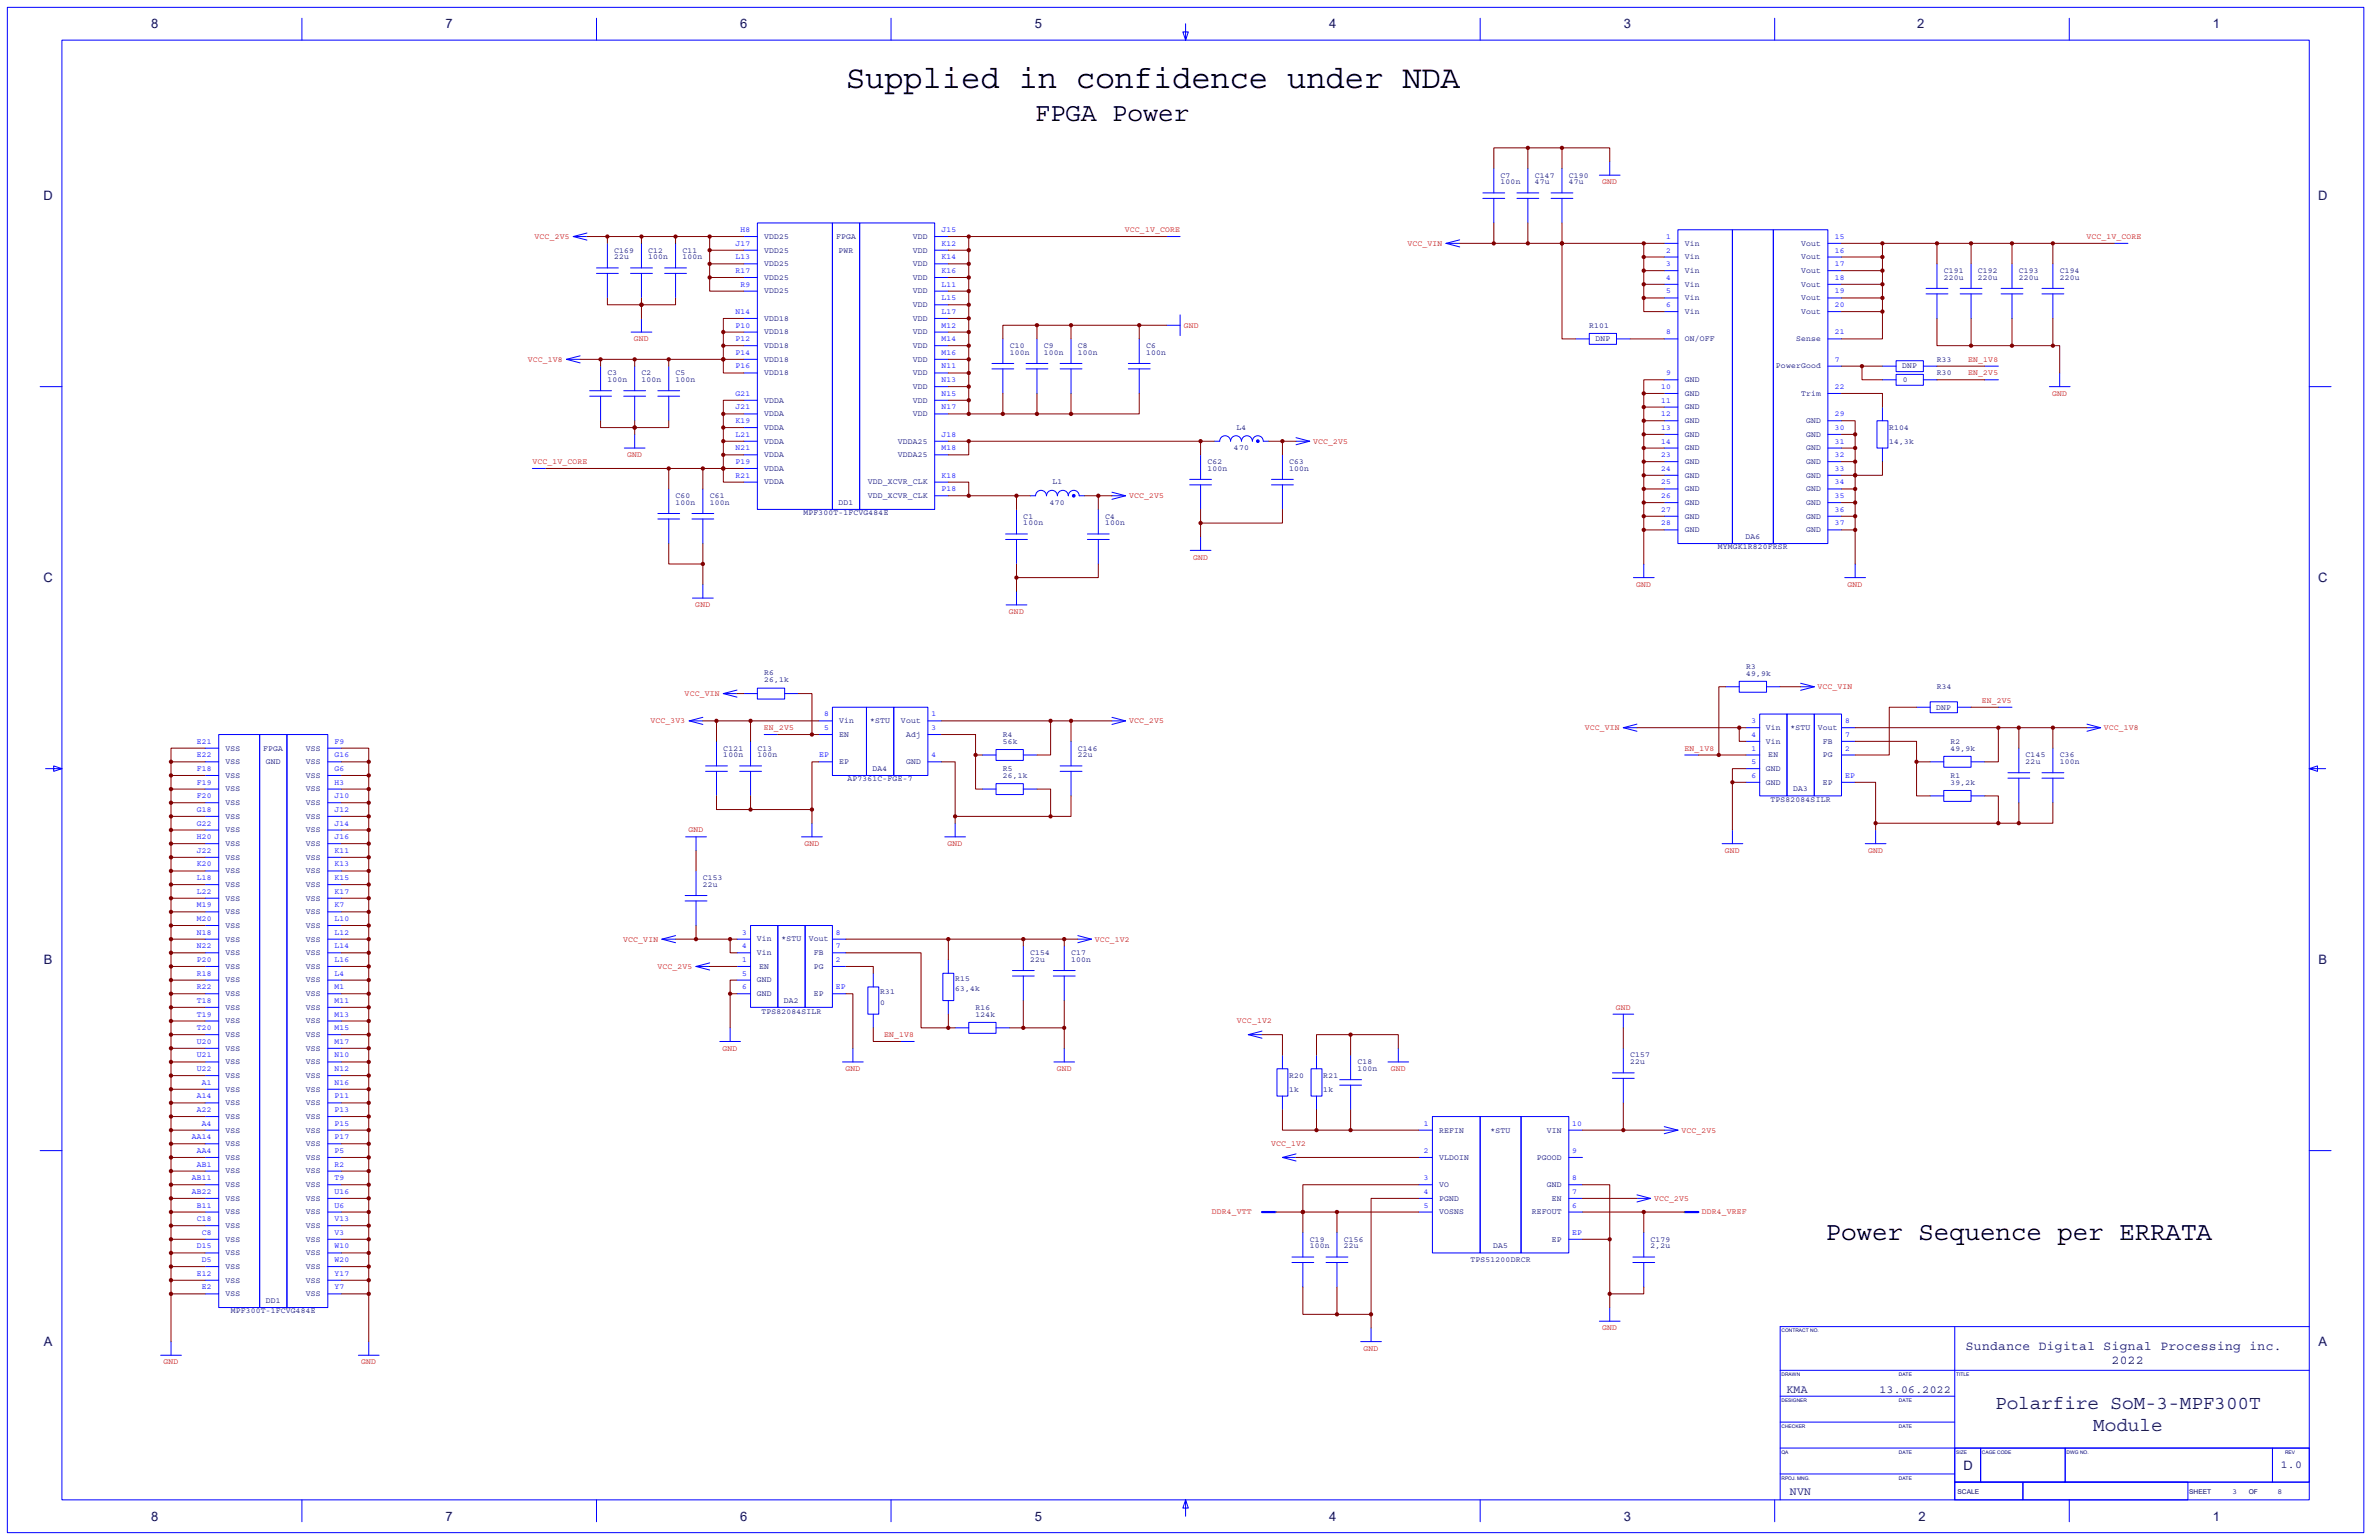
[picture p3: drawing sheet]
<svg xmlns="http://www.w3.org/2000/svg" width="864mm" height="559mm" viewBox="0 0 864 559" stroke-linecap="round" stroke-linejoin="round" font-family="sans-serif">
<defs><g id="words">
<text font-size="11.6" x="307.1" y="32">Supplied in confidence under NDA</text>
<g font-size="9.4">
<text x="375.6" y="43.8">FPGA Power</text>
<text x="662.7" y="449.8">Power Sequence per ERRATA</text>
</g>
<g font-size="7" fill="#000080">
<text x="724.3" y="511.4">Polarfire SoM-3-MPF300T</text>
<text x="759.9" y="519.2">Module</text>
</g>
<g font-size="4.7" fill="#000080">
<text x="54.8" y="10.2">8</text>
<text x="161.8" y="10.2">7</text>
<text x="268.7" y="10.2">6</text>
<text x="375.6" y="10.2">5</text>
<text x="482.5" y="10.2">4</text>
<text x="589.5" y="10.2">3</text>
<text x="695.9" y="10.2">2</text>
<text x="803.3" y="10.2">1</text>
<text x="15.8" y="72.5">D</text>
<text x="841.5" y="72.5">D</text>
<text x="15.8" y="211.1">C</text>
<text x="841.5" y="211.1">C</text>
<text x="15.9" y="349.8">B</text>
<text x="841.7" y="349.8">B</text>
<text x="15.9" y="488.4">A</text>
<text x="841.7" y="488.4">A</text>
<text x="712.8" y="533.4">D</text>
<text x="54.8" y="551.7">8</text>
<text x="161.8" y="551.7">7</text>
<text x="268.7" y="551.7">6</text>
<text x="375.6" y="551.7">5</text>
<text x="482.5" y="551.7">4</text>
<text x="589.5" y="551.7">3</text>
<text x="696.4" y="551.7">2</text>
<text x="803.3" y="551.7">1</text>
</g>
<g font-size="4.6" fill="#000080">
<text x="713.6" y="489.7">Sundance Digital Signal Processing inc.</text>
<text x="766.6" y="495">2022</text>
</g>
<g font-size="4.1" fill="#000080">
<text x="648.5" y="505.3">KMA</text>
<text x="682.3" y="505.3">13.06.2022</text>
<text x="828" y="532.6">1.0</text>
<text x="649.7" y="542.5">NVN</text>
</g>
<g font-size="2.9" fill="#000080">
<text x="544.7" y="64.4">C7</text>
<text x="557.1" y="64.4">C147</text>
<text x="569.5" y="64.4">C190</text>
<text x="544.7" y="66.9">100n</text>
<text x="557.1" y="66.9">47u</text>
<text x="569.5" y="66.9">47u</text>
<text x="277.4" y="86.7">VDD25</text>
<text x="303.5" y="86.7">FPGA</text>
<text x="331.4" y="86.7">VDD</text>
<text x="611.6" y="89.2">Vin</text>
<text x="653.8" y="89.2">Vout</text>
<text x="223" y="94.1">22u</text>
<text x="223" y="91.6">C169</text>
<text x="235.3" y="94.1">100n</text>
<text x="235.3" y="91.6">C12</text>
<text x="247.7" y="94.1">100n</text>
<text x="247.7" y="91.6">C11</text>
<text x="277.4" y="91.6">VDD25</text>
<text x="304.4" y="91.6">PWR</text>
<text x="331.4" y="91.6">VDD</text>
<text x="611.6" y="94.1">Vin</text>
<text x="653.8" y="94.1">Vout</text>
<text x="277.4" y="101.5">VDD25</text>
<text x="277.4" y="96.6">VDD25</text>
<text x="331.4" y="101.5">VDD</text>
<text x="331.4" y="96.6">VDD</text>
<text x="611.6" y="99.1">Vin</text>
<text x="653.8" y="99.1">Vout</text>
<text x="705.6" y="99.1">C191</text>
<text x="705.6" y="101.5">220u</text>
<text x="718" y="99.1">C192</text>
<text x="718" y="101.5">220u</text>
<text x="732.9" y="99.1">C193</text>
<text x="732.9" y="101.5">220u</text>
<text x="747.7" y="99.1">C194</text>
<text x="747.7" y="101.5">220u</text>
<text x="277.4" y="106.5">VDD25</text>
<text x="331.4" y="106.5">VDD</text>
<text x="611.6" y="104">Vin</text>
<text x="653.8" y="104">Vout</text>
<text x="331.4" y="111.4">VDD</text>
<text x="611.6" y="113.9">Vin</text>
<text x="611.6" y="109">Vin</text>
<text x="653.8" y="113.9">Vout</text>
<text x="653.8" y="109">Vout</text>
<text x="277.4" y="116.4">VDD18</text>
<text x="331.4" y="116.4">VDD</text>
<text x="576.9" y="118.9">R101</text>
<text x="277.4" y="121.3">VDD18</text>
<text x="331.4" y="121.3">VDD</text>
<text x="579.1" y="123.8">DNP</text>
<text x="611.6" y="123.8">ON/OFF</text>
<text x="652" y="123.8">Sense</text>
<text x="277.4" y="131.3">VDD18</text>
<text x="277.4" y="126.3">VDD18</text>
<text x="331.4" y="131.3">VDD</text>
<text x="331.4" y="126.3">VDD</text>
<text x="366.5" y="128.8">100n</text>
<text x="366.5" y="126.3">C10</text>
<text x="378.9" y="128.8">100n</text>
<text x="378.9" y="126.3">C9</text>
<text x="391.3" y="128.8">100n</text>
<text x="391.3" y="126.3">C8</text>
<text x="416" y="128.8">100n</text>
<text x="416" y="126.3">C6</text>
<text x="703.1" y="131.3">R33</text>
<text x="220.5" y="136.2">C3</text>
<text x="232.9" y="136.2">C2</text>
<text x="245.2" y="136.2">C5</text>
<text x="277.4" y="136.2">VDD18</text>
<text x="331.4" y="136.2">VDD</text>
<text x="644.7" y="133.7">PowerGood</text>
<text x="690.5" y="133.7">DNP</text>
<text x="703.1" y="136.2">R30</text>
<text x="220.5" y="138.7">100n</text>
<text x="232.9" y="138.7">100n</text>
<text x="245.2" y="138.7">100n</text>
<text x="331.4" y="141.1">VDD</text>
<text x="611.6" y="143.6">GND</text>
<text x="611.6" y="138.7">GND</text>
<text x="653.8" y="143.6">Trim</text>
<text x="690.8" y="138.7">0</text>
<text x="277.4" y="146.1">VDDA</text>
<text x="331.4" y="146.1">VDD</text>
<text x="611.6" y="148.6">GND</text>
<text x="277.4" y="156">VDDA</text>
<text x="277.4" y="151">VDDA</text>
<text x="331.4" y="151">VDD</text>
<text x="448.9" y="156">L4</text>
<text x="611.6" y="153.5">GND</text>
<text x="655.6" y="153.5">GND</text>
<text x="685.8" y="156">R104</text>
<text x="277.4" y="161">VDDA</text>
<text x="325.9" y="161">VDDA25</text>
<text x="611.6" y="158.5">GND</text>
<text x="655.6" y="158.5">GND</text>
<text x="685.8" y="161">14,3k</text>
<text x="277.4" y="165.9">VDDA</text>
<text x="325.9" y="165.9">VDDA25</text>
<text x="448" y="163.4">470</text>
<text x="611.6" y="163.4">GND</text>
<text x="655.6" y="163.4">GND</text>
<text x="277.4" y="170.9">VDDA</text>
<text x="438.3" y="170.9">100n</text>
<text x="438.3" y="168.4">C62</text>
<text x="468" y="170.9">100n</text>
<text x="468" y="168.4">C63</text>
<text x="611.6" y="173.3">GND</text>
<text x="611.6" y="168.4">GND</text>
<text x="655.6" y="173.3">GND</text>
<text x="655.6" y="168.4">GND</text>
<text x="277.4" y="175.8">VDDA</text>
<text x="315" y="175.8">VDD_XCVR_CLK</text>
<text x="382" y="175.8">L1</text>
<text x="611.6" y="178.3">GND</text>
<text x="655.6" y="178.3">GND</text>
<text x="245.2" y="183.2">100n</text>
<text x="245.2" y="180.7">C60</text>
<text x="257.6" y="183.2">100n</text>
<text x="257.6" y="180.7">C61</text>
<text x="304.4" y="183.2">DD1</text>
<text x="315" y="180.7">VDD_XCVR_CLK</text>
<text x="381.1" y="183.2">470</text>
<text x="611.6" y="183.2">GND</text>
<text x="655.6" y="183.2">GND</text>
<text x="291.7" y="187">MPF300T-1FCVG484E</text>
<text x="371.5" y="190.6">100n</text>
<text x="371.5" y="188.2">C1</text>
<text x="401.2" y="190.6">100n</text>
<text x="401.2" y="188.2">C4</text>
<text x="611.6" y="188.2">GND</text>
<text x="655.6" y="188.2">GND</text>
<text x="611.6" y="193.1">GND</text>
<text x="633.6" y="195.6">DA6</text>
<text x="655.6" y="193.1">GND</text>
<text x="623.6" y="199.4">MYMGK1R820FRSR</text>
<text x="277.4" y="245.1">R6</text>
<text x="633.8" y="245.1">49,9k</text>
<text x="633.8" y="242.6">R3</text>
<text x="277.4" y="247.6">26,1k</text>
<text x="703.1" y="250.1">R34</text>
<text x="702.9" y="257.5">DNP</text>
<text x="304.7" y="262.4">Vin</text>
<text x="315.8" y="262.4">*STU</text>
<text x="327.1" y="262.4">Vout</text>
<text x="304.7" y="267.4">EN</text>
<text x="328.9" y="267.4">Adj</text>
<text x="364" y="269.9">56k</text>
<text x="364" y="267.4">R4</text>
<text x="641" y="269.9">Vin</text>
<text x="641" y="264.9">Vin</text>
<text x="650" y="264.9">*STU</text>
<text x="659.9" y="264.9">Vout</text>
<text x="661.7" y="269.9">FB</text>
<text x="708.1" y="269.9">R2</text>
<text x="81.9" y="272.3">VSS</text>
<text x="95.6" y="272.3">FPGA</text>
<text x="111.1" y="272.3">VSS</text>
<text x="262.6" y="274.8">100n</text>
<text x="262.6" y="272.3">C121</text>
<text x="274.9" y="274.8">100n</text>
<text x="274.9" y="272.3">C13</text>
<text x="391.3" y="274.8">22u</text>
<text x="391.3" y="272.3">C146</text>
<text x="641.9" y="274.8">EN</text>
<text x="661.7" y="274.8">PG</text>
<text x="708.1" y="272.3">49,9k</text>
<text x="735.3" y="274.8">C145</text>
<text x="747.7" y="274.8">C36</text>
<text x="81.9" y="277.3">VSS</text>
<text x="96.5" y="277.3">GND</text>
<text x="111.1" y="277.3">VSS</text>
<text x="304.7" y="277.3">EP</text>
<text x="316.8" y="279.8">DA4</text>
<text x="328.9" y="277.3">GND</text>
<text x="364" y="279.8">R5</text>
<text x="641" y="279.8">GND</text>
<text x="735.3" y="277.3">22u</text>
<text x="747.7" y="277.3">100n</text>
<text x="81.9" y="287.2">VSS</text>
<text x="81.9" y="282.2">VSS</text>
<text x="111.1" y="287.2">VSS</text>
<text x="111.1" y="282.2">VSS</text>
<text x="307.7" y="283.5">AP7361C-FGE-7</text>
<text x="364" y="282.2">26,1k</text>
<text x="641" y="284.7">GND</text>
<text x="650.9" y="287.2">DA3</text>
<text x="661.7" y="284.7">EP</text>
<text x="708.1" y="284.7">39,2k</text>
<text x="708.1" y="282.2">R1</text>
<text x="81.9" y="292.2">VSS</text>
<text x="111.1" y="292.2">VSS</text>
<text x="642.7" y="291.1">TPS82084SILR</text>
<text x="81.9" y="297.1">VSS</text>
<text x="111.1" y="297.1">VSS</text>
<text x="81.9" y="302">VSS</text>
<text x="111.1" y="302">VSS</text>
<text x="81.9" y="311.9">VSS</text>
<text x="81.9" y="307">VSS</text>
<text x="111.1" y="311.9">VSS</text>
<text x="111.1" y="307">VSS</text>
<text x="81.9" y="316.9">VSS</text>
<text x="111.1" y="316.9">VSS</text>
<text x="81.9" y="321.8">VSS</text>
<text x="111.1" y="321.8">VSS</text>
<text x="255.1" y="321.8">22u</text>
<text x="255.1" y="319.4">C153</text>
<text x="81.9" y="326.8">VSS</text>
<text x="111.1" y="326.8">VSS</text>
<text x="81.9" y="331.8">VSS</text>
<text x="111.1" y="331.8">VSS</text>
<text x="81.9" y="341.6">VSS</text>
<text x="81.9" y="336.7">VSS</text>
<text x="111.1" y="341.6">VSS</text>
<text x="111.1" y="336.7">VSS</text>
<text x="274.7" y="341.6">Vin</text>
<text x="283.7" y="341.6">*STU</text>
<text x="293.6" y="341.6">Vout</text>
<text x="81.9" y="346.6">VSS</text>
<text x="111.1" y="346.6">VSS</text>
<text x="274.7" y="346.6">Vin</text>
<text x="295.4" y="346.6">FB</text>
<text x="374" y="346.6">C154</text>
<text x="388.8" y="346.6">C17</text>
<text x="81.9" y="351.5">VSS</text>
<text x="111.1" y="351.5">VSS</text>
<text x="275.6" y="351.5">EN</text>
<text x="295.4" y="351.5">PG</text>
<text x="374" y="349.1">22u</text>
<text x="388.8" y="349.1">100n</text>
<text x="81.9" y="356.5">VSS</text>
<text x="111.1" y="356.5">VSS</text>
<text x="274.7" y="356.5">GND</text>
<text x="346.7" y="359.7">63,4k</text>
<text x="346.7" y="355.8">R15</text>
<text x="81.9" y="361.5">VSS</text>
<text x="111.1" y="361.4">VSS</text>
<text x="274.7" y="361.4">GND</text>
<text x="284.6" y="363.9">DA2</text>
<text x="295.4" y="361.4">EP</text>
<text x="319.5" y="364.7">0</text>
<text x="319.5" y="360.7">R31</text>
<text x="81.9" y="371.4">VSS</text>
<text x="81.9" y="366.4">VSS</text>
<text x="111.1" y="371.4">VSS</text>
<text x="111.1" y="366.4">VSS</text>
<text x="276.4" y="367.9">TPS82084SILR</text>
<text x="354.1" y="368.9">124k</text>
<text x="354.1" y="366.4">R16</text>
<text x="81.9" y="376.3">VSS</text>
<text x="111.1" y="376.3">VSS</text>
<text x="81.9" y="381.2">VSS</text>
<text x="111.1" y="381.2">VSS</text>
<text x="591.8" y="383.7">C157</text>
<text x="81.9" y="386.2">VSS</text>
<text x="111.1" y="386.2">VSS</text>
<text x="492.8" y="388.7">100n</text>
<text x="492.8" y="386.2">C18</text>
<text x="591.8" y="386.2">22u</text>
<text x="81.9" y="391.1">VSS</text>
<text x="111.1" y="391.1">VSS</text>
<text x="468" y="391.1">R20</text>
<text x="480.4" y="391.1">R21</text>
<text x="81.9" y="401.1">VSS</text>
<text x="81.9" y="396.1">VSS</text>
<text x="111.1" y="401.1">VSS</text>
<text x="111.1" y="396.1">VSS</text>
<text x="468" y="396.1">1k</text>
<text x="480.4" y="396.1">1k</text>
<text x="81.9" y="406">VSS</text>
<text x="111.1" y="406">VSS</text>
<text x="81.9" y="411">VSS</text>
<text x="111.1" y="411">VSS</text>
<text x="522.5" y="411">REFIN</text>
<text x="541.1" y="411">*STU</text>
<text x="561.6" y="411">VIN</text>
<text x="81.9" y="415.9">VSS</text>
<text x="111.1" y="415.9">VSS</text>
<text x="81.9" y="425.8">VSS</text>
<text x="81.9" y="420.8">VSS</text>
<text x="111.1" y="425.8">VSS</text>
<text x="111.1" y="420.8">VSS</text>
<text x="522.5" y="420.8">VLDOIN</text>
<text x="557.9" y="420.8">PGOOD</text>
<text x="81.9" y="430.8">VSS</text>
<text x="111.1" y="430.7">VSS</text>
<text x="522.5" y="430.7">VO</text>
<text x="561.6" y="430.7">GND</text>
<text x="81.9" y="435.7">VSS</text>
<text x="111.1" y="435.7">VSS</text>
<text x="522.5" y="435.7">PGND</text>
<text x="563.4" y="435.7">EN</text>
<text x="81.9" y="440.7">VSS</text>
<text x="111.1" y="440.7">VSS</text>
<text x="522.5" y="440.6">VOSNS</text>
<text x="556.1" y="440.6">REFOUT</text>
<text x="81.9" y="445.6">VSS</text>
<text x="111.1" y="445.6">VSS</text>
<text x="81.9" y="455.5">VSS</text>
<text x="81.9" y="450.6">VSS</text>
<text x="111.1" y="455.5">VSS</text>
<text x="111.1" y="450.6">VSS</text>
<text x="475.4" y="453">100n</text>
<text x="475.4" y="450.6">C19</text>
<text x="487.8" y="453">22u</text>
<text x="487.8" y="450.6">C156</text>
<text x="542" y="453">DA5</text>
<text x="563.4" y="450.6">EP</text>
<text x="599.2" y="453">2,2u</text>
<text x="599.2" y="450.6">C179</text>
<text x="81.9" y="460.4">VSS</text>
<text x="111.1" y="460.4">VSS</text>
<text x="533.8" y="458">TPS51200DRCR</text>
<text x="81.9" y="465.4">VSS</text>
<text x="111.1" y="465.4">VSS</text>
<text x="81.9" y="470.4">VSS</text>
<text x="96.5" y="472.8">DD1</text>
<text x="111.1" y="470.4">VSS</text>
<text x="83.7" y="476.6">MPF300T-1FCVG484E</text>
<text x="810.4" y="542.1">3</text>
<text x="826.8" y="542.1">8</text>
</g>
<g font-size="2.9" fill="#f00">
<text x="581.6" y="66.9">GND</text>
<text x="194.1" y="86.7">VCC_2V5</text>
<text x="408.4" y="84.2">VCC_1V_CORE</text>
<text x="510.9" y="89.2">VCC_VIN</text>
<text x="757.4" y="86.7">VCC_1V_CORE</text>
<text x="429.7" y="118.9">GND</text>
<text x="230.1" y="123.8">GND</text>
<text x="191.6" y="131.3">VCC_1V8</text>
<text x="714.5" y="131.3">EN_1V8</text>
<text x="714.5" y="136.2">EN_2V5</text>
<text x="745" y="143.6">GND</text>
<text x="476.7" y="161">VCC_2V5</text>
<text x="227.7" y="165.9">GND</text>
<text x="193.3" y="168.4">VCC_1V_CORE</text>
<text x="409.9" y="180.7">VCC_2V5</text>
<text x="433.1" y="203">GND</text>
<text x="594" y="212.9">GND</text>
<text x="670.7" y="212.9">GND</text>
<text x="252.4" y="220.3">GND</text>
<text x="366.3" y="222.8">GND</text>
<text x="659.8" y="250.1">VCC_VIN</text>
<text x="248.5" y="252.5">VCC_VIN</text>
<text x="719.5" y="255">EN_2V5</text>
<text x="236.2" y="262.4">VCC_3V3</text>
<text x="409.9" y="262.4">VCC_2V5</text>
<text x="277.3" y="264.9">EN_2V5</text>
<text x="575.3" y="264.9">VCC_VIN</text>
<text x="763.7" y="264.9">VCC_1V8</text>
<text x="611.5" y="272.3">EN_1V8</text>
<text x="249.9" y="302">GND</text>
<text x="292" y="307">GND</text>
<text x="344" y="307">GND</text>
<text x="626.2" y="309.5">GND</text>
<text x="678.1" y="309.5">GND</text>
<text x="226.3" y="341.6">VCC_VIN</text>
<text x="397.4" y="341.6">VCC_1V2</text>
<text x="238.6" y="351.5">VCC_2V5</text>
<text x="449" y="371.3">VCC_1V2</text>
<text x="586.5" y="366.4">GND</text>
<text x="321" y="376.3">EN_1V8</text>
<text x="262.3" y="381.2">GND</text>
<text x="306.9" y="388.7">GND</text>
<text x="383.6" y="388.7">GND</text>
<text x="504.9" y="388.7">GND</text>
<text x="610.4" y="411">VCC_2V5</text>
<text x="461.4" y="415.9">VCC_1V2</text>
<text x="600.5" y="435.7">VCC_2V5</text>
<text x="439.9" y="440.6">DDR4_VTT</text>
<text x="617.8" y="440.6">DDR4_VREF</text>
<text x="581.6" y="482.7">GND</text>
<text x="495" y="490.2">GND</text>
<text x="59.4" y="495.1">GND</text>
<text x="131.1" y="495.1">GND</text>
</g>
<g font-size="2.9" fill="#00f">
<text x="267" y="89.2">J17</text>
<text x="268.8" y="84.2">H8</text>
<text x="341.8" y="84.2">J15</text>
<text x="341.8" y="89.2">K12</text>
<text x="604.8" y="86.7">1</text>
<text x="666" y="86.7">15</text>
<text x="267" y="94.1">L13</text>
<text x="341.8" y="94.1">K14</text>
<text x="604.8" y="91.6">2</text>
<text x="666" y="91.6">16</text>
<text x="267" y="99.1">R17</text>
<text x="341.8" y="99.1">K16</text>
<text x="604.8" y="96.6">3</text>
<text x="604.8" y="101.5">4</text>
<text x="666" y="96.6">17</text>
<text x="666" y="101.5">18</text>
<text x="268.8" y="104">R9</text>
<text x="341.8" y="104">L11</text>
<text x="604.8" y="106.5">5</text>
<text x="666" y="106.5">19</text>
<text x="267" y="113.9">N14</text>
<text x="341.8" y="109">L15</text>
<text x="341.8" y="113.9">L17</text>
<text x="604.8" y="111.4">6</text>
<text x="666" y="111.4">20</text>
<text x="267" y="118.9">P10</text>
<text x="341.8" y="118.9">M12</text>
<text x="267" y="123.8">P12</text>
<text x="341.8" y="123.8">M14</text>
<text x="604.8" y="121.3">8</text>
<text x="666" y="121.3">21</text>
<text x="267" y="128.8">P14</text>
<text x="341.8" y="128.8">M16</text>
<text x="666" y="131.3">7</text>
<text x="267" y="133.7">P16</text>
<text x="341.8" y="133.7">N11</text>
<text x="604.8" y="136.2">9</text>
<text x="267" y="143.6">G21</text>
<text x="341.8" y="138.7">N13</text>
<text x="341.8" y="143.6">N15</text>
<text x="603" y="141.1">10</text>
<text x="666" y="141.1">22</text>
<text x="267" y="148.6">J21</text>
<text x="341.8" y="148.6">N17</text>
<text x="603" y="146.1">11</text>
<text x="267" y="153.5">K19</text>
<text x="603" y="151">12</text>
<text x="603" y="156">13</text>
<text x="666" y="151">29</text>
<text x="666" y="156">30</text>
<text x="267" y="158.5">L21</text>
<text x="341.8" y="158.5">J18</text>
<text x="603" y="161">14</text>
<text x="666" y="161">31</text>
<text x="267" y="163.4">N21</text>
<text x="341.8" y="163.4">M18</text>
<text x="603" y="165.9">23</text>
<text x="666" y="165.9">32</text>
<text x="267" y="168.4">P19</text>
<text x="267" y="173.3">R21</text>
<text x="341.8" y="173.3">K18</text>
<text x="603" y="170.9">24</text>
<text x="666" y="170.9">33</text>
<text x="341.8" y="178.3">P18</text>
<text x="603" y="175.8">25</text>
<text x="666" y="175.8">34</text>
<text x="603" y="180.7">26</text>
<text x="603" y="185.7">27</text>
<text x="666" y="180.7">35</text>
<text x="666" y="185.7">36</text>
<text x="603" y="190.6">28</text>
<text x="666" y="190.6">37</text>
<text x="299.2" y="259.9">8</text>
<text x="338.1" y="259.9">1</text>
<text x="635.8" y="262.4">3</text>
<text x="669.8" y="262.4">8</text>
<text x="71.5" y="269.9">E21</text>
<text x="121.5" y="269.9">F9</text>
<text x="299.2" y="264.9">5</text>
<text x="338.1" y="264.9">3</text>
<text x="635.8" y="267.4">4</text>
<text x="669.8" y="267.4">7</text>
<text x="71.5" y="274.8">E22</text>
<text x="121.5" y="274.8">G16</text>
<text x="297.3" y="274.8">EP</text>
<text x="338.1" y="274.8">4</text>
<text x="635.8" y="272.3">1</text>
<text x="669.8" y="272.3">2</text>
<text x="71.5" y="279.8">F18</text>
<text x="121.5" y="279.8">G6</text>
<text x="635.8" y="277.3">5</text>
<text x="71.5" y="284.7">F19</text>
<text x="121.5" y="284.7">H3</text>
<text x="635.8" y="282.2">6</text>
<text x="669.8" y="282.2">EP</text>
<text x="71.5" y="289.7">F20</text>
<text x="121.5" y="289.7">J10</text>
<text x="71.5" y="299.6">G22</text>
<text x="71.5" y="294.6">G18</text>
<text x="121.5" y="299.6">J14</text>
<text x="121.5" y="294.6">J12</text>
<text x="71.5" y="304.5">H20</text>
<text x="121.5" y="304.5">J16</text>
<text x="71.5" y="309.5">J22</text>
<text x="121.5" y="309.5">K11</text>
<text x="71.5" y="314.4">K20</text>
<text x="121.5" y="314.4">K13</text>
<text x="71.5" y="319.4">L18</text>
<text x="121.5" y="319.4">K15</text>
<text x="71.5" y="329.3">M19</text>
<text x="71.5" y="324.3">L22</text>
<text x="121.5" y="329.3">K7</text>
<text x="121.5" y="324.3">K17</text>
<text x="71.5" y="334.2">M20</text>
<text x="121.5" y="334.2">L10</text>
<text x="71.5" y="339.2">N18</text>
<text x="121.5" y="339.2">L12</text>
<text x="269.5" y="339.2">3</text>
<text x="303.5" y="339.2">8</text>
<text x="71.5" y="344.1">N22</text>
<text x="121.5" y="344.1">L14</text>
<text x="269.5" y="344.1">4</text>
<text x="303.5" y="344.1">7</text>
<text x="71.5" y="349.1">P20</text>
<text x="121.5" y="349.1">L16</text>
<text x="269.5" y="349.1">1</text>
<text x="303.5" y="349.1">2</text>
<text x="71.5" y="359">R22</text>
<text x="71.5" y="354">R18</text>
<text x="121.5" y="359">M1</text>
<text x="121.5" y="354">L4</text>
<text x="269.5" y="354">5</text>
<text x="269.5" y="359">6</text>
<text x="303.5" y="359">EP</text>
<text x="71.5" y="363.9">T18</text>
<text x="121.5" y="363.9">M11</text>
<text x="71.5" y="368.9">T19</text>
<text x="121.5" y="368.9">M13</text>
<text x="71.5" y="373.8">T20</text>
<text x="121.5" y="373.8">M15</text>
<text x="71.5" y="383.7">U21</text>
<text x="71.5" y="378.8">U20</text>
<text x="121.5" y="383.7">N10</text>
<text x="121.5" y="378.8">M17</text>
<text x="71.5" y="388.7">U22</text>
<text x="121.5" y="388.7">N12</text>
<text x="73.3" y="393.6">A1</text>
<text x="121.5" y="393.6">N16</text>
<text x="71.5" y="398.6">A14</text>
<text x="121.5" y="398.6">P11</text>
<text x="71.5" y="403.5">A22</text>
<text x="121.5" y="403.5">P13</text>
<text x="69.6" y="413.4">AA14</text>
<text x="73.3" y="408.5">A4</text>
<text x="121.5" y="413.4">P17</text>
<text x="121.5" y="408.5">P15</text>
<text x="516.9" y="408.5">1</text>
<text x="570.7" y="408.5">10</text>
<text x="71.5" y="418.4">AA4</text>
<text x="121.5" y="418.4">P5</text>
<text x="516.9" y="418.4">2</text>
<text x="570.7" y="418.4">9</text>
<text x="71.5" y="423.3">AB1</text>
<text x="121.5" y="423.3">R2</text>
<text x="69.6" y="428.3">AB11</text>
<text x="121.5" y="428.3">T9</text>
<text x="516.9" y="428.3">3</text>
<text x="570.7" y="428.3">8</text>
<text x="69.6" y="433.2">AB22</text>
<text x="121.5" y="433.2">U16</text>
<text x="516.9" y="433.2">4</text>
<text x="570.7" y="433.2">7</text>
<text x="71.5" y="443.1">C18</text>
<text x="71.5" y="438.2">B11</text>
<text x="121.5" y="443.1">V13</text>
<text x="121.5" y="438.2">U6</text>
<text x="516.9" y="438.2">5</text>
<text x="570.7" y="438.2">6</text>
<text x="73.3" y="448.1">C8</text>
<text x="121.5" y="448.1">V3</text>
<text x="570.7" y="448.1">EP</text>
<text x="71.5" y="453">D15</text>
<text x="121.5" y="453">W10</text>
<text x="73.3" y="458">D5</text>
<text x="121.5" y="458">W20</text>
<text x="71.5" y="462.9">E12</text>
<text x="73.3" y="467.9">E2</text>
<text x="121.5" y="467.9">Y7</text>
<text x="121.5" y="462.9">Y17</text>
</g>
<g font-size="2.4" fill="#000080">
<text x="710.6" y="542.1">SCALE</text>
<text x="794.7" y="542.1">SHEET</text>
<text x="816.3" y="542.1">OF</text>
</g>
<g font-size="1.8" fill="#000080">
<text x="646.7" y="483.5">CONTRACT NO.</text>
<text x="646.7" y="499.3">DRAWN</text>
<text x="689.3" y="499.3">DATE</text>
<text x="710.1" y="499.3">TITLE</text>
<text x="646.7" y="508.7">DESIGNER</text>
<text x="689.3" y="508.7">DATE</text>
<text x="646.7" y="518.1">CHECKER</text>
<text x="689.3" y="518.1">DATE</text>
<text x="646.7" y="527.5">QA</text>
<text x="689.3" y="527.5">DATE</text>
<text x="710.1" y="527.5">SIZE</text>
<text x="719.5" y="527.5">CAGE CODE</text>
<text x="750.2" y="527.5">DWG NO.</text>
<text x="829.5" y="527.5">REV</text>
<text x="646.7" y="536.9">RPOJ. MNG.</text>
<text x="689.3" y="536.9">DATE</text>
</g>
</g></defs>
<g fill="none" stroke="#00f" stroke-width=".36">
<path d="M2.7 2.7h855.4v553.4h-855.4zM22.5 14.6h815.8v529.6h-815.8zM109.6 6.6v8M216.5 6.6v8M323.4 6.6v8M430.4 8.6v6l-1-3h2l-1 3M537.3 6.6v8M644.2 6.6v8M751.2 6.6v8M584.3 58.6v5M538.3 72h7.9M538.3 70h7.9"/>
<path d="M542.3 61.1v8.9M542.3 72v8.9M550.7 72h7.9M550.7 70h7.9M554.6 61.1v8.9M554.6 72v8.9M563.1 72h7.9M563.1 70h7.9M567 61.1v8.9M567 72v8.9M580.6 63.6h7.5M208.1 85.8h5"/>
<path d="M208.1 85.8l5 1.3M213.1 84.6l-5 1.2M216.5 99.2h8M216.5 97.2h8M220.5 88.3v8.9M220.5 99.2v8.9M228.9 99.2h7.9M228.9 97.2h7.9M232.9 88.3v8.9M232.9 99.2v8.9M241.3 99.2h7.9M241.3 97.2h7.9"/>
<path d="M245.2 88.3v8.9M245.2 99.2v8.9M270 85.8h4.9M270 90.8h4.9M270 95.7h4.9M274.9 80.9h27.3v103.9h-27.3zM302.2 80.9h9.9v103.9h-9.9zM312.1 80.9h27.2v103.9h-27.2zM339.3 85.8h5M339.3 90.8h5M339.3 95.7h5M423.5 85.8h4.9"/>
<path d="M524.9 88.3h5M524.9 88.3l5 1.3M529.9 87l-5 1.3M604.1 88.3h5M604.1 93.3h5M604.1 98.2h5M609.1 83.4h19.8v113.8h-19.8zM628.9 83.4h14.8v113.8h-14.8zM643.7 83.4h19.8v113.8h-19.8zM663.5 88.3h5M663.5 93.3h5M663.5 98.2h5"/>
<path d="M703.1 95.7v8.9M715.5 95.7v8.9M730.4 95.7v8.9M745.2 95.7v8.9M767.5 88.3h5M232.9 115.5v5M270 115.5h4.9M270 100.7h4.9M270 105.6h4.9M339.3 115.5h5M339.3 100.7h5M339.3 105.6h5"/>
<path d="M339.3 110.6h5M423.5 118h4.9M428.4 114.3v7.5M604.1 103.2h5M604.1 108.1h5M604.1 113.1h5M663.5 103.2h5M663.5 108.1h5M663.5 113.1h5M699.2 106.6h7.9M699.2 104.6h7.9M703.1 106.6v8.9"/>
<path d="M711.6 106.6h7.9M711.6 104.6h7.9M715.5 106.6v8.9M726.4 106.6h7.9M726.4 104.6h7.9M730.4 106.6v8.9M741.3 106.6h7.9M741.3 104.6h7.9M745.2 106.6v8.9M205.6 130.4h5M205.6 130.4l5 1.3M210.6 129.1l-5 1.3"/>
<path d="M218 132.9v8.9M229.1 120.5h7.5M230.4 132.9v8.9M242.8 132.9v8.9M270 120.5h4.9M270 130.4h4.9M270 125.4h4.9M270 135.3h4.9M339.3 120.5h5M339.3 130.4h5M339.3 125.4h5M339.3 135.3h5"/>
<path d="M360.1 133.9h7.9M360.1 131.9h7.9M364 123v8.9M364 133.9v8.9M372.5 133.9h7.9M372.5 131.9h7.9M376.4 123v8.9M376.4 133.9v8.9M384.8 133.9h8M384.8 131.9h8M388.8 123v8.9M388.8 133.9v8.9"/>
<path d="M409.6 133.9h7.9M409.6 131.9h7.9M413.6 123v8.9M413.6 133.9v8.9M572 123h4.9M576.9 121h9.9v3.9h-9.9zM586.8 123h5M604.1 123h5M604.1 137.8h5M663.5 123h5M663.5 132.9h5M683.3 137.8h5"/>
<path d="M683.3 132.9h5M688.3 135.8h9.9v4h-9.9zM688.3 130.9h9.9v4h-9.9zM698.2 137.8h4.9M698.2 132.9h4.9M720.5 137.8h4.9M720.5 132.9h4.9M747.7 135.3v5M14.6 140.3h7.9M214.1 143.8h7.9M214.1 141.8h7.9M218 143.8v8.9"/>
<path d="M226.4 143.8h8M226.4 141.8h8M230.4 157.6v5M230.4 143.8v8.9M238.8 143.8h7.9M238.8 141.8h7.9M242.8 143.8v8.9M270 145.2h4.9M270 150.2h4.9M270 155.2h4.9M339.3 140.3h5M339.3 145.2h5"/>
<path d="M339.3 150.2h5M470.5 158.8l4.9 1.3M604.1 142.8h5M604.1 147.7h5M604.1 152.7h5M604.1 157.6h5M663.5 142.8h5M663.5 152.7h5M663.5 157.6h5M681.4 152.7h3.9v9.9h-3.9zM683.3 147.7v5M743.9 140.3h7.6"/>
<path d="M838.3 140.3h7.9M193.3 170h4.9M226.6 162.6h7.5M242.8 177.4v8.9M255.1 177.4v8.9M270 170h4.9M270 160.1h4.9M270 174.9h4.9M270 165h4.9M339.3 179.9h5M339.3 160.1h5M339.3 174.9h5"/>
<path d="M339.3 165h5M374 179.9h1.9a1.99 1.99 0 0 1 2-2 1.99 1.99 0 0 1 2 2 1.97 1.97 0 0 1 2-2 1.97 1.97 0 0 1 1.9 2M383.9 179.9a1.98 1.98 0 0 1 1.9-2 1.98 1.98 0 0 1 2 2 1.97 1.97 0 0 1 2-2 1.97 1.97 0 0 1 2 2h1.9M403.6 179.9h5M403.6 178.6l5 1.3M408.6 179.9l-5 1.3M431.9 175.9h7.9M431.9 173.9h7.9M435.8 165v8.9M435.8 175.9v8.9M454.6 160.1a1.97 1.97 0 0 0-2-2 1.97 1.97 0 0 0-1.9 2 1.98 1.98 0 0 0-2-2 1.98 1.98 0 0 0-2 2 1.98 1.98 0 0 0-2-2 1.98 1.98 0 0 0-1.9 2h-2M454.6 160.1a1.97 1.97 0 0 1 2-2 1.97 1.97 0 0 1 2 2h2"/>
<path d="M461.6 175.9h7.9M461.6 173.9h7.9M465.5 165v8.9M465.5 175.9v8.9M470.5 160.1h4.9M475.4 160.1l-4.9 1.3M604.1 162.6h5M604.1 167.5h5M604.1 172.5h5M604.1 177.4h5M663.5 162.6h5M663.5 167.5h5"/>
<path d="M663.5 172.5h5M663.5 177.4h5M683.3 162.6v4.9M238.8 188.3h7.9M238.8 186.3h7.9M242.8 188.3v8.9M251.2 188.3h7.9M251.2 186.3h7.9M255.1 188.3v8.9M365 195.7h8M365 193.8h8M369 184.8v9"/>
<path d="M369 195.7v9M394.7 195.7h8M394.7 193.8h8M398.7 184.8v9M398.7 195.7v9M432.1 199.7h7.5M435.8 194.8v4.9M604.1 182.4h5M604.1 187.3h5M604.1 192.3h5M663.5 182.4h5M663.5 187.3h5"/>
<path d="M663.5 192.3h5M251.4 217h7.5M255.1 212.1v4.9M365.2 219.5h7.6M369 214.5v5M592.9 209.6h7.6M596.7 204.7v4.9M669.7 209.6h7.5M673.4 204.7v4.9M262.6 251.7h4.9M262.6 251.7l4.9 1.3M267.5 250.4l-4.9 1.3"/>
<path d="M270 251.7h4.9M274.9 249.7h9.9v4h-9.9zM284.8 251.7h5M302.2 256.6h12.3v24.8h-12.3zM314.5 256.6h9.9v24.8h-9.9zM324.4 256.6h12.4v24.8h-12.4zM626.4 249.2h5M631.4 247.2h9.9v4h-9.9zM638.8 259.1h9.9v29.7h-9.9zM641.3 249.2h4.9M648.7 259.1h9.9v29.7h-9.9zM653.6 249.2h5"/>
<path d="M653.6 247.9l5 1.3M658.6 259.1h9.9v29.7h-9.9zM658.6 249.2l-5 1.3M695.7 256.6h5M700.7 254.7h9.9v3.9h-9.9zM710.6 256.6h4.9M725.4 256.6h5M16.5 278.9h6l-3-1v2l3-1M74.4 276.4h5M74.4 271.5h5M79.4 266.5h14.9v208h-14.9zM94.3 266.5h9.9v208h-9.9z"/>
<path d="M104.2 266.5h14.8v208h-14.8zM119 276.4h5M119 271.5h5M250.2 261.6h4.9M250.2 261.6l4.9 1.3M255.1 260.3l-4.9 1.3M256.1 279.9h8M256.1 277.9h8M260.1 269v8.9M260.1 279.9v8.9M268.5 279.9h7.9M268.5 277.9h7.9"/>
<path d="M272.5 269v8.9M272.5 279.9v8.9M277.4 266.5h5M297.2 276.4h5M297.2 266.5h5M297.2 261.6h5M336.8 266.5h5M336.8 261.6h5M336.8 276.4h5M356.6 274h5M361.6 272h9.9v3.9h-9.9zM371.5 274h4.9"/>
<path d="M384.8 279.9h8M384.8 277.9h8M388.8 269v8.9M388.8 279.9v8.9M403.6 261.6h5M403.6 260.3l5 1.3M408.6 261.6l-5 1.3M589.3 264.1h4.9M589.3 264.1l4.9 1.2M594.2 262.8l-4.9 1.3M611.6 274h4.9M633.8 264.1h5"/>
<path d="M633.8 269h5M633.8 278.9h5M633.8 274h5M668.5 264.1h4.9M668.5 274h4.9M668.5 269h4.9M700.7 276.4h4.9M705.6 274.4h9.9v4h-9.9zM715.5 276.4h5M732.9 271.5v8.9M745.2 271.5v8.9M757.6 264.1h5"/>
<path d="M757.6 262.8l5 1.3M762.6 264.1l-5 1.2M838.3 278.9l3 1v-2l-3 1h5.9M74.4 286.3h5M74.4 281.4h5M74.4 291.3h5M74.4 296.2h5M119 286.3h5M119 281.4h5M119 291.3h5M119 296.2h5M294.7 298.7v5"/>
<path d="M346.7 298.7v5M356.6 286.3h5M361.6 284.4h9.9v3.9h-9.9zM371.5 286.3h4.9M633.8 283.9h5M668.5 283.9h4.9M700.7 288.8h4.9M705.6 286.8h9.9v4h-9.9zM715.5 288.8h5M728.9 282.4h7.9M728.9 280.4h7.9M732.9 282.4v8.9"/>
<path d="M741.3 282.4h7.9M741.3 280.4h7.9M745.2 282.4v8.9M74.4 306.1h5M74.4 301.2h5M74.4 311.1h5M74.4 316h5M119 306.1h5M119 301.2h5M119 311.1h5M119 316h5M248.9 303.7h7.5"/>
<path d="M252.7 303.7v4.9M252.7 316v9M291 303.7h7.5M343 303.7h7.5M625.1 306.1h7.6M628.9 301.2v4.9M677.1 306.1h7.5M680.9 301.2v4.9M74.4 321h5M74.4 325.9h5M74.4 330.9h5M74.4 335.8h5"/>
<path d="M119 321h5M119 325.9h5M119 330.9h5M119 335.8h5M245.2 339.5l-4.9 1.3M248.7 326.9h7.9M248.7 325h7.9M252.7 326.9v8.9M272.5 335.8h9.9v29.7h-9.9zM282.4 335.8h9.9v29.7h-9.9zM292.3 335.8h9.9v29.7h-9.9zM391.3 339.5l4.9 1.3"/>
<path d="M74.4 340.8h5M74.4 345.7h5M74.4 355.6h5M74.4 350.7h5M119 340.8h5M119 345.7h5M119 355.6h5M119 350.7h5M240.3 340.8h4.9M240.3 340.8l4.9 1.3M252.7 350.7h4.9M252.7 350.7l4.9 1.3"/>
<path d="M257.6 349.4l-4.9 1.3M267.5 340.8h5M267.5 345.7h5M267.5 355.6h5M267.5 350.7h5M302.2 340.8h4.9M302.2 345.7h4.9M302.2 350.7h4.9M315 358.1h4v9.9h-4zM317 353.2v4.9M342.3 353.2h3.9v9.9h-3.9zM344.3 348.2v5"/>
<path d="M367.5 354.2h7.9M367.5 352.2h7.9M371.5 343.3v8.9M371.5 354.2v8.9M382.4 354.2h7.9M382.4 352.2h7.9M386.3 343.3v8.9M386.3 354.2v8.9M391.3 340.8h4.9M396.2 340.8l-4.9 1.3M74.4 360.6h5M74.4 375.4h5"/>
<path d="M74.4 365.5h5M74.4 370.5h5M119 360.6h5M119 375.4h5M119 365.5h5M119 370.5h5M261.3 377.9h7.5M265 373v4.9M267.5 360.6h5M302.2 360.6h4.9M317 368v5M326.9 377.9h5"/>
<path d="M344.3 363.1v4.9M346.7 373h5M351.7 371h9.9v3.9h-9.9zM361.6 373h4.9M453.2 375.4h4.9M453.2 375.4l4.9 1.3M458.1 374.1l-4.9 1.3M585.5 368h7.5M589.3 368v5M74.4 385.3h5M74.4 380.4h5M74.4 390.3h5"/>
<path d="M74.4 395.2h5M119 385.3h5M119 380.4h5M119 390.3h5M119 395.2h5M305.8 385.3h7.6M309.6 380.4v4.9M382.6 385.3h7.5M386.3 380.4v4.9M463.5 387.8h4v9.9h-4zM465.5 382.9v4.9M465.5 397.7v5"/>
<path d="M475.9 387.8h4v9.9h-4zM477.9 382.9v4.9M477.9 397.7v5M486.3 393.8h7.9M486.3 391.8h7.9M490.3 382.9v8.9M490.3 393.8v8.9M503.9 385.3h7.5M507.6 380.4v4.9M585.3 391.3h7.9M585.3 389.3h7.9M589.3 380.4v8.9"/>
<path d="M589.3 391.3v8.9M14.6 417.5h7.9M74.4 410.1h5M74.4 420h5M74.4 400.2h5M74.4 405.2h5M74.4 415h5M119 410.1h5M119 420h5M119 400.2h5M119 405.2h5M119 415h5"/>
<path d="M465.5 420h5M465.5 420l5 1.3M470.5 418.7l-5 1.3M515 410.1h5M515 420h5M520 405.2h17.3v49.4h-17.3zM537.3 405.2h14.9v49.4h-14.9zM552.2 405.2h17.3v49.4h-17.3zM569.5 410.1h4.9M569.5 420h4.9M604.1 410.1h5M604.1 408.8l5 1.3"/>
<path d="M609.1 410.1l-5 1.3M838.3 417.5h7.9M74.4 429.9h5M74.4 434.8h5M74.4 439.8h5M74.4 424.9h5M119 429.9h5M119 434.8h5M119 439.8h5M119 424.9h5M515 429.9h5M515 434.8h5"/>
<path d="M515 439.8h5M569.5 429.9h4.9M569.5 434.8h4.9M569.5 439.8h4.9M594.2 434.8h5M594.2 433.6l5 1.2M599.2 434.8l-5 1.3M74.4 449.7h5M74.4 444.8h5M74.4 454.6h5M74.4 459.6h5M119 449.7h5"/>
<path d="M119 444.8h5M119 454.6h5M119 459.6h5M469 458.1h7.9M469 456.1h7.9M472.9 447.2v8.9M472.9 458.1v8.9M481.4 458.1h7.9M481.4 456.1h7.9M485.3 447.2v8.9M485.3 458.1v8.9M569.5 449.7h4.9"/>
<path d="M592.8 458.1h7.9M592.8 456.1h7.9M596.7 447.2v8.9M596.7 458.1v8.9M74.4 464.5h5M74.4 469.5h5M119 464.5h5M119 469.5h5M580.6 479.4h7.5M584.3 474.5v4.9M58.3 491.8h7.5M62.1 486.8v5"/>
<path d="M130.1 491.8h7.5M133.9 486.8v5M493.9 486.8h7.6M497.7 481.9v4.9M646.2 497.2h192.1M709.6 481.4v62.8M838.3 481.4h-192.1v62.8M646.2 506.6h63.4M646.2 516h63.4M646.2 534.8h63.4M646.2 525.4h192.1M709.6 525.4h9.4v12.4h-9.4z"/>
<path d="M709.6 537.8h24.7v6.4h-24.7zM709.6 537.8h128.7M719 525.4h30.7v12.4h-30.7zM734.3 537.8h59.9v6.4h-59.9zM749.7 525.4h75.2v12.4h-75.2zM824.9 525.4h13.4v12.4h-13.4zM109.6 544.2v8M216.5 544.2v8M323.4 544.2v8M430.4 544.2l1 3h-2l1-3v6M537.3 544.2v8M644.2 544.2v8"/>
<path d="M751.2 544.2v8"/>
</g>
<g fill="#00f" stroke="#00f" stroke-width=".36">
<circle cx="389.8" cy="179.9" r=".49"/>
<circle cx="456.6" cy="160.1" r=".49"/>
</g>
<path d="M458.1 439.8h5M611.6 439.8h4.9" fill="none" stroke="#00f" stroke-width=".79"/>
<g fill="none" stroke="#800000" stroke-width=".36">
<path d="M554.6 53.7v7.4M567 53.7v7.4M584.3 58.6v-4.9h-42v7.4M213.1 85.8h56.9M220.5 85.8v2.5M232.9 85.8v2.5M245.2 85.8v2.5M257.6 85.8v19.8h12.4M257.6 90.8h12.4M257.6 95.7h12.4M344.3 85.8h79.2M344.3 90.8h7.4"/>
<path d="M344.3 95.7h7.4M351.7 85.8v64.4M529.9 88.3h74.2M542.3 80.9v7.4M554.6 80.9v7.4M567 80.9v42.1h5M596.7 88.3v24.8h7.4M596.7 93.3h7.4M596.7 98.2h7.4M668.5 88.3h14.8v34.7h-14.8M668.5 93.3h14.8M668.5 98.2h14.8"/>
<path d="M683.3 88.3h84.2M703.1 88.3v7.4M715.5 88.3v7.4M730.4 88.3v7.4M745.2 88.3v7.4M220.5 108.1v2.5h24.7v-2.5M232.9 108.1v7.4M257.6 100.7h12.4M270 115.5h-7.4v19.8h7.4M344.3 100.7h7.4M344.3 115.5h7.4M344.3 110.6h7.4"/>
<path d="M344.3 105.6h7.4M376.4 118v5M388.8 118v5M413.6 118v5M423.5 118h-59.5v5M596.7 103.2h7.4M596.7 108.1h7.4M668.5 103.2h14.8M668.5 108.1h14.8M668.5 113.1h14.8M703.1 115.5v9.9h44.6v9.9M715.5 115.5v9.9"/>
<path d="M730.4 115.5v9.9M745.2 115.5v9.9M210.6 130.4h59.4M218 130.4v2.5M230.4 130.4v2.5M242.8 130.4v2.5M262.6 120.5h7.4M262.6 125.4h7.4M344.3 130.4h7.4M344.3 120.5h7.4M344.3 125.4h7.4M344.3 135.3h7.4"/>
<path d="M591.8 123h12.3M604.1 137.8h-7.4v66.9M668.5 132.9h14.8M675.9 132.9v4.9h7.4M703.1 137.8h17.4M703.1 132.9h17.4M218 152.7v2.5h24.8v-2.5M230.4 152.7v4.9M262.6 150.2h7.4M262.6 155.2h7.4M270 145.2h-7.4v29.7h7.4M344.3 145.2h7.4"/>
<path d="M344.3 140.3h7.4M364 142.8v7.4M376.4 142.8v7.4M388.8 142.8v7.4M413.6 142.8v7.4h-69.3M596.7 157.6h7.4M596.7 152.7h7.4M596.7 147.7h7.4M596.7 142.8h7.4M668.5 142.8h14.8v4.9M668.5 152.7h4.9v52M668.5 157.6h4.9"/>
<path d="M198.2 170h71.8M242.8 170v7.4M255.1 170v7.4M262.6 160.1h7.4M262.6 165h7.4M344.3 160.1h96.5M344.3 174.9h7.4v5h-7.4M351.7 179.9h22.3M351.7 160.1v4.9h-7.4M369 179.9v4.9M393.7 179.9h9.9M398.7 179.9v4.9"/>
<path d="M435.8 160.1v4.9M460.6 160.1h9.9M465.5 160.1v4.9M596.7 162.6h7.4M596.7 167.5h7.4M596.7 172.5h7.4M596.7 177.4h7.4M668.5 162.6h4.9M668.5 167.5h4.9M668.5 177.4h4.9M683.3 167.5v5h-14.8M242.8 197.2v7.5h12.3"/>
<path d="M255.1 197.2v14.9M435.8 184.8v10M465.5 184.8v5h-29.7M596.7 182.4h7.4M596.7 187.3h7.4M596.7 192.3h7.4M668.5 182.4h4.9M668.5 187.3h4.9M668.5 192.3h4.9M369 204.7v9.8M398.7 204.7v4.9h-29.7M267.5 251.7h2.5"/>
<path d="M289.8 251.7h4.9v14.8M626.4 249.2h-2.4v24.8M646.2 249.2h7.4M695.7 256.6h-9.9v17.4h-12.4M715.5 256.6h9.9M62.1 276.4h12.3M74.4 271.5h-12.3v215.3M124 271.5h9.9v215.3M124 276.4h9.9M255.1 261.6h42.1M260.1 261.6v7.4M272.5 261.6v7.4"/>
<path d="M282.4 266.5h14.8M297.2 276.4h-2.5v22.3M341.8 276.4h4.9v22.3M341.8 266.5h12.3v19.8h2.5M341.8 261.6h61.8M354.1 274h2.5M381.4 261.6v12.4h-5M388.8 261.6v7.4M594.2 264.1h39.6M616.5 274h17.3M631.4 264.1v4.9h2.4M633.8 278.9h-4.9v22.3"/>
<path d="M673.4 269h22.3v19.8h5M673.4 264.1h84.2M695.7 276.4h5M725.4 264.1v12.3h-4.9M732.9 264.1v7.4M745.2 264.1v7.4M62.1 281.4h12.3M62.1 286.3h12.3M62.1 291.3h12.3M62.1 296.2h12.3M124 281.4h9.9M124 286.3h9.9"/>
<path d="M124 291.3h9.9M124 296.2h9.9M260.1 288.8v5h34.6M272.5 288.8v5M376.4 286.3h5v9.9M388.8 288.8v7.4h-42.1M628.9 283.9h4.9M673.4 283.9h7.5v17.3M720.5 288.8h4.9v9.9M732.9 291.3v7.4M745.2 291.3v7.4h-64.3M62.1 301.2h12.3"/>
<path d="M62.1 306.1h12.3M62.1 311.1h12.3M62.1 316h12.3M124 301.2h9.9M124 306.1h9.9M124 311.1h9.9M124 316h9.9M252.7 308.6v7.4M62.1 321h12.3M62.1 325.9h12.3M62.1 330.9h12.3M62.1 335.8h12.3"/>
<path d="M124 321h9.9M124 325.9h9.9M124 330.9h9.9M124 335.8h9.9M252.7 335.8v5M62.1 340.8h12.3M62.1 345.7h12.3M62.1 350.7h12.3M62.1 355.6h12.3M124 340.8h9.9M124 345.7h9.9M124 350.7h9.9"/>
<path d="M124 355.6h9.9M245.2 340.8h22.3M257.6 350.7h9.9M265 340.8v4.9h2.5M267.5 355.6h-2.5v17.4M307.1 340.8h84.2M307.1 345.7h27.2v27.3h12.4M307.1 350.7h9.9v2.5M344.3 340.8v7.4M371.5 340.8v2.5M386.3 340.8v2.5M62.1 360.6h12.3"/>
<path d="M62.1 365.5h12.3M62.1 370.5h12.3M62.1 375.4h12.3M124 360.6h9.9M124 365.5h9.9M124 370.5h9.9M124 375.4h9.9M265 360.6h2.5M307.1 360.6h2.5v19.8M317 373v4.9h9.9M344.3 368v5M366.5 373h19.8"/>
<path d="M371.5 363.1v9.9M386.3 363.1v17.3M458.1 375.4h7.4v7.5M490.3 375.4v7.5M589.3 373v7.4M62.1 380.4h12.3M62.1 385.3h12.3M62.1 390.3h12.3M62.1 395.2h12.3M124 380.4h9.9M124 385.3h9.9M124 390.3h9.9"/>
<path d="M124 395.2h9.9M507.6 380.4v-5h-29.7v7.5M62.1 400.2h12.3M62.1 405.2h12.3M62.1 410.1h12.3M62.1 415h12.3M62.1 420h12.3M124 400.2h9.9M124 405.2h9.9M124 410.1h9.9M124 415h9.9M124 420h9.9"/>
<path d="M465.5 402.7v7.4h49.5M470.5 420h44.5M477.9 402.7v7.4M490.3 402.7v7.4M574.4 410.1h29.7M589.3 400.2v9.9M62.1 424.9h12.3M62.1 429.9h12.3M62.1 434.8h12.3M62.1 439.8h12.3M124 424.9h9.9M124 429.9h9.9"/>
<path d="M124 434.8h9.9M124 439.8h9.9M463.1 439.8h51.9M485.3 439.8v7.4M515 434.8h-17.3v42.1h-24.8v-9.9M515 429.9h-42.1v17.3M574.4 429.9h9.9v44.6M574.4 434.8h19.8M574.4 439.8h37.2M596.7 439.8v7.4M62.1 444.8h12.3M62.1 449.7h12.3"/>
<path d="M62.1 454.6h12.3M62.1 459.6h12.3M124 444.8h9.9M124 449.7h9.9M124 454.6h9.9M124 459.6h9.9M574.4 449.7h9.9M62.1 464.5h12.3M62.1 469.5h12.3M124 464.5h9.9M124 469.5h9.9M485.3 467v9.9"/>
<path d="M497.7 476.9v5M596.7 467v2.5h-12.4"/>
</g>
<g fill="none" stroke="#800000" stroke-width=".79">
<circle cx="554.6" cy="53.7" r=".38"/>
<circle cx="567" cy="53.7" r=".39"/>
<circle cx="220.5" cy="85.8" r=".38"/>
<circle cx="232.9" cy="85.8" r=".38"/>
<circle cx="245.2" cy="85.8" r=".39"/>
<circle cx="257.6" cy="95.7" r=".39"/>
<circle cx="257.6" cy="85.8" r=".39"/>
<circle cx="257.6" cy="90.8" r=".39"/>
<circle cx="351.7" cy="90.8" r=".38"/>
<circle cx="351.7" cy="85.8" r=".38"/>
<circle cx="351.7" cy="95.7" r=".38"/>
<circle cx="542.2" cy="88.3" r=".38"/>
<circle cx="554.6" cy="88.3" r=".38"/>
<circle cx="567" cy="88.3" r=".39"/>
<circle cx="596.7" cy="98.2" r=".39"/>
<circle cx="596.7" cy="88.3" r=".39"/>
<circle cx="596.7" cy="93.3" r=".39"/>
<circle cx="683.3" cy="98.2" r=".39"/>
<circle cx="683.3" cy="93.3" r=".39"/>
<circle cx="683.3" cy="88.3" r=".39"/>
<circle cx="703.1" cy="88.3" r=".38"/>
<circle cx="715.5" cy="88.3" r=".39"/>
<circle cx="730.4" cy="88.3" r=".39"/>
<circle cx="745.2" cy="88.3" r=".38"/>
<circle cx="232.8" cy="110.6" r=".39"/>
<circle cx="257.6" cy="100.7" r=".39"/>
<circle cx="351.7" cy="110.6" r=".39"/>
<circle cx="351.7" cy="105.6" r=".39"/>
<circle cx="351.7" cy="100.7" r=".39"/>
<circle cx="351.7" cy="115.5" r=".38"/>
<circle cx="376.4" cy="118" r=".39"/>
<circle cx="388.8" cy="118" r=".38"/>
<circle cx="413.5" cy="118" r=".39"/>
<circle cx="596.7" cy="108.1" r=".39"/>
<circle cx="596.7" cy="103.2" r=".39"/>
<circle cx="683.3" cy="103.2" r=".39"/>
<circle cx="683.3" cy="108.1" r=".39"/>
<circle cx="683.3" cy="113" r=".39"/>
<circle cx="218" cy="130.4" r=".39"/>
<circle cx="230.4" cy="130.4" r=".38"/>
<circle cx="242.8" cy="130.4" r=".39"/>
<circle cx="262.6" cy="130.4" r=".38"/>
<circle cx="262.6" cy="120.5" r=".38"/>
<circle cx="262.6" cy="125.4" r=".38"/>
<circle cx="351.7" cy="120.5" r=".38"/>
<circle cx="351.7" cy="135.3" r=".38"/>
<circle cx="351.7" cy="130.4" r=".38"/>
<circle cx="351.7" cy="125.4" r=".38"/>
<circle cx="675.9" cy="132.9" r=".39"/>
<circle cx="715.5" cy="125.4" r=".39"/>
<circle cx="730.4" cy="125.4" r=".39"/>
<circle cx="745.2" cy="125.4" r=".38"/>
<circle cx="230.4" cy="155.1" r=".38"/>
<circle cx="262.5" cy="150.2" r=".39"/>
<circle cx="262.6" cy="155.1" r=".38"/>
<circle cx="351.7" cy="145.2" r=".39"/>
<circle cx="351.7" cy="150.2" r=".39"/>
<circle cx="351.7" cy="140.3" r=".39"/>
<circle cx="364" cy="150.2" r=".39"/>
<circle cx="376.4" cy="150.2" r=".39"/>
<circle cx="388.8" cy="150.2" r=".39"/>
<circle cx="596.7" cy="142.8" r=".39"/>
<circle cx="596.7" cy="152.7" r=".39"/>
<circle cx="596.7" cy="147.7" r=".39"/>
<circle cx="596.7" cy="157.6" r=".39"/>
<circle cx="673.4" cy="157.6" r=".38"/>
<circle cx="242.8" cy="170" r=".39"/>
<circle cx="255.1" cy="170" r=".39"/>
<circle cx="262.6" cy="170" r=".38"/>
<circle cx="262.6" cy="160.1" r=".38"/>
<circle cx="262.6" cy="165" r=".38"/>
<circle cx="351.7" cy="179.9" r=".39"/>
<circle cx="351.7" cy="160.1" r=".38"/>
<circle cx="369" cy="179.9" r=".39"/>
<circle cx="398.7" cy="179.9" r=".39"/>
<circle cx="435.8" cy="160.1" r=".38"/>
<circle cx="465.5" cy="160.1" r=".38"/>
<circle cx="596.7" cy="177.4" r=".39"/>
<circle cx="596.7" cy="167.5" r=".39"/>
<circle cx="596.7" cy="172.5" r=".39"/>
<circle cx="596.7" cy="162.6" r=".39"/>
<circle cx="673.4" cy="177.4" r=".39"/>
<circle cx="673.4" cy="162.6" r=".38"/>
<circle cx="673.4" cy="172.5" r=".38"/>
<circle cx="673.4" cy="167.5" r=".38"/>
<circle cx="435.8" cy="189.8" r=".39"/>
<circle cx="596.7" cy="187.3" r=".39"/>
<circle cx="596.7" cy="182.4" r=".39"/>
<circle cx="596.7" cy="192.3" r=".39"/>
<circle cx="673.4" cy="182.4" r=".39"/>
<circle cx="673.4" cy="192.3" r=".39"/>
<circle cx="673.4" cy="187.3" r=".39"/>
<circle cx="255.1" cy="204.6" r=".39"/>
<circle cx="369" cy="209.6" r=".39"/>
<circle cx="62.1" cy="276.4" r=".39"/>
<circle cx="133.9" cy="276.4" r=".39"/>
<circle cx="260.1" cy="261.6" r=".39"/>
<circle cx="272.5" cy="261.6" r=".39"/>
<circle cx="294.7" cy="266.5" r=".39"/>
<circle cx="354.1" cy="273.9" r=".38"/>
<circle cx="381.4" cy="261.6" r=".39"/>
<circle cx="388.8" cy="261.6" r=".39"/>
<circle cx="623.9" cy="273.9" r=".38"/>
<circle cx="631.4" cy="264" r=".39"/>
<circle cx="695.7" cy="276.4" r=".38"/>
<circle cx="725.4" cy="264" r=".39"/>
<circle cx="732.8" cy="264" r=".39"/>
<circle cx="745.2" cy="264" r=".39"/>
<circle cx="62.1" cy="286.3" r=".39"/>
<circle cx="62.1" cy="291.3" r=".39"/>
<circle cx="62.1" cy="281.4" r=".39"/>
<circle cx="62.1" cy="296.2" r=".39"/>
<circle cx="133.9" cy="281.4" r=".39"/>
<circle cx="133.9" cy="291.3" r=".39"/>
<circle cx="133.9" cy="286.3" r=".39"/>
<circle cx="133.9" cy="296.2" r=".39"/>
<circle cx="272.5" cy="293.7" r=".38"/>
<circle cx="294.7" cy="293.7" r=".39"/>
<circle cx="346.7" cy="296.2" r=".38"/>
<circle cx="381.4" cy="296.2" r=".38"/>
<circle cx="628.9" cy="283.8" r=".38"/>
<circle cx="680.9" cy="298.7" r=".39"/>
<circle cx="725.4" cy="298.7" r=".39"/>
<circle cx="732.8" cy="298.7" r=".39"/>
<circle cx="62.1" cy="311.1" r=".39"/>
<circle cx="62.1" cy="301.2" r=".39"/>
<circle cx="62.1" cy="306.1" r=".39"/>
<circle cx="62.1" cy="316" r=".39"/>
<circle cx="133.8" cy="301.2" r=".39"/>
<circle cx="133.8" cy="311.1" r=".39"/>
<circle cx="133.8" cy="306.1" r=".39"/>
<circle cx="133.9" cy="316" r=".39"/>
<circle cx="62.1" cy="321" r=".39"/>
<circle cx="62.1" cy="330.9" r=".39"/>
<circle cx="62.1" cy="325.9" r=".39"/>
<circle cx="62.1" cy="335.8" r=".39"/>
<circle cx="133.9" cy="321" r=".39"/>
<circle cx="133.9" cy="335.8" r=".39"/>
<circle cx="133.9" cy="325.9" r=".39"/>
<circle cx="133.9" cy="330.9" r=".39"/>
<circle cx="62.1" cy="345.7" r=".39"/>
<circle cx="62.1" cy="340.8" r=".39"/>
<circle cx="62.1" cy="350.7" r=".39"/>
<circle cx="62.1" cy="355.6" r=".39"/>
<circle cx="133.8" cy="340.8" r=".39"/>
<circle cx="133.8" cy="345.7" r=".39"/>
<circle cx="133.8" cy="350.7" r=".39"/>
<circle cx="133.9" cy="355.6" r=".39"/>
<circle cx="252.7" cy="340.8" r=".39"/>
<circle cx="265" cy="340.8" r=".39"/>
<circle cx="344.2" cy="340.8" r=".39"/>
<circle cx="371.5" cy="340.8" r=".39"/>
<circle cx="386.3" cy="340.8" r=".39"/>
<circle cx="62.1" cy="370.5" r=".39"/>
<circle cx="62.1" cy="375.4" r=".39"/>
<circle cx="62.1" cy="365.5" r=".39"/>
<circle cx="62.1" cy="360.6" r=".39"/>
<circle cx="133.9" cy="370.5" r=".39"/>
<circle cx="133.9" cy="365.5" r=".39"/>
<circle cx="133.9" cy="375.4" r=".39"/>
<circle cx="133.9" cy="360.6" r=".39"/>
<circle cx="265" cy="360.6" r=".38"/>
<circle cx="344.2" cy="373" r=".38"/>
<circle cx="371.5" cy="373" r=".39"/>
<circle cx="386.3" cy="373" r=".38"/>
<circle cx="490.3" cy="375.4" r=".39"/>
<circle cx="62.1" cy="385.3" r=".39"/>
<circle cx="62.1" cy="380.4" r=".39"/>
<circle cx="62.1" cy="390.3" r=".39"/>
<circle cx="62.1" cy="395.2" r=".39"/>
<circle cx="133.8" cy="390.3" r=".39"/>
<circle cx="133.8" cy="380.4" r=".39"/>
<circle cx="133.8" cy="385.3" r=".39"/>
<circle cx="133.9" cy="395.2" r=".39"/>
<circle cx="62.1" cy="420" r=".39"/>
<circle cx="62.1" cy="410.1" r=".39"/>
<circle cx="62.1" cy="405.1" r=".39"/>
<circle cx="62.1" cy="400.2" r=".39"/>
<circle cx="62.1" cy="415" r=".39"/>
<circle cx="133.8" cy="420" r=".39"/>
<circle cx="133.9" cy="410.1" r=".39"/>
<circle cx="133.9" cy="405.1" r=".39"/>
<circle cx="133.9" cy="400.2" r=".39"/>
<circle cx="133.9" cy="415" r=".39"/>
<circle cx="477.9" cy="410.1" r=".38"/>
<circle cx="490.3" cy="410.1" r=".39"/>
<circle cx="589.3" cy="410.1" r=".38"/>
<circle cx="62.1" cy="424.9" r=".39"/>
<circle cx="62.1" cy="429.9" r=".39"/>
<circle cx="62.1" cy="439.8" r=".39"/>
<circle cx="62.1" cy="434.8" r=".39"/>
<circle cx="133.8" cy="424.9" r=".39"/>
<circle cx="133.8" cy="429.9" r=".39"/>
<circle cx="133.9" cy="439.8" r=".39"/>
<circle cx="133.9" cy="434.8" r=".39"/>
<circle cx="472.9" cy="439.8" r=".38"/>
<circle cx="485.3" cy="439.8" r=".39"/>
<circle cx="596.7" cy="439.8" r=".39"/>
<circle cx="62.1" cy="459.6" r=".39"/>
<circle cx="62.1" cy="444.7" r=".39"/>
<circle cx="62.1" cy="449.7" r=".39"/>
<circle cx="62.1" cy="454.6" r=".39"/>
<circle cx="133.8" cy="459.6" r=".39"/>
<circle cx="133.9" cy="454.6" r=".39"/>
<circle cx="133.9" cy="444.7" r=".39"/>
<circle cx="133.9" cy="449.7" r=".39"/>
<circle cx="584.3" cy="449.7" r=".38"/>
<circle cx="62.1" cy="464.5" r=".39"/>
<circle cx="62.1" cy="469.5" r=".39"/>
<circle cx="133.8" cy="469.5" r=".39"/>
<circle cx="133.8" cy="464.5" r=".39"/>
<circle cx="485.3" cy="476.9" r=".39"/>
<circle cx="497.7" cy="476.9" r=".38"/>
<circle cx="584.3" cy="469.5" r=".39"/>
</g>
<use href="#words"/>
</svg>
